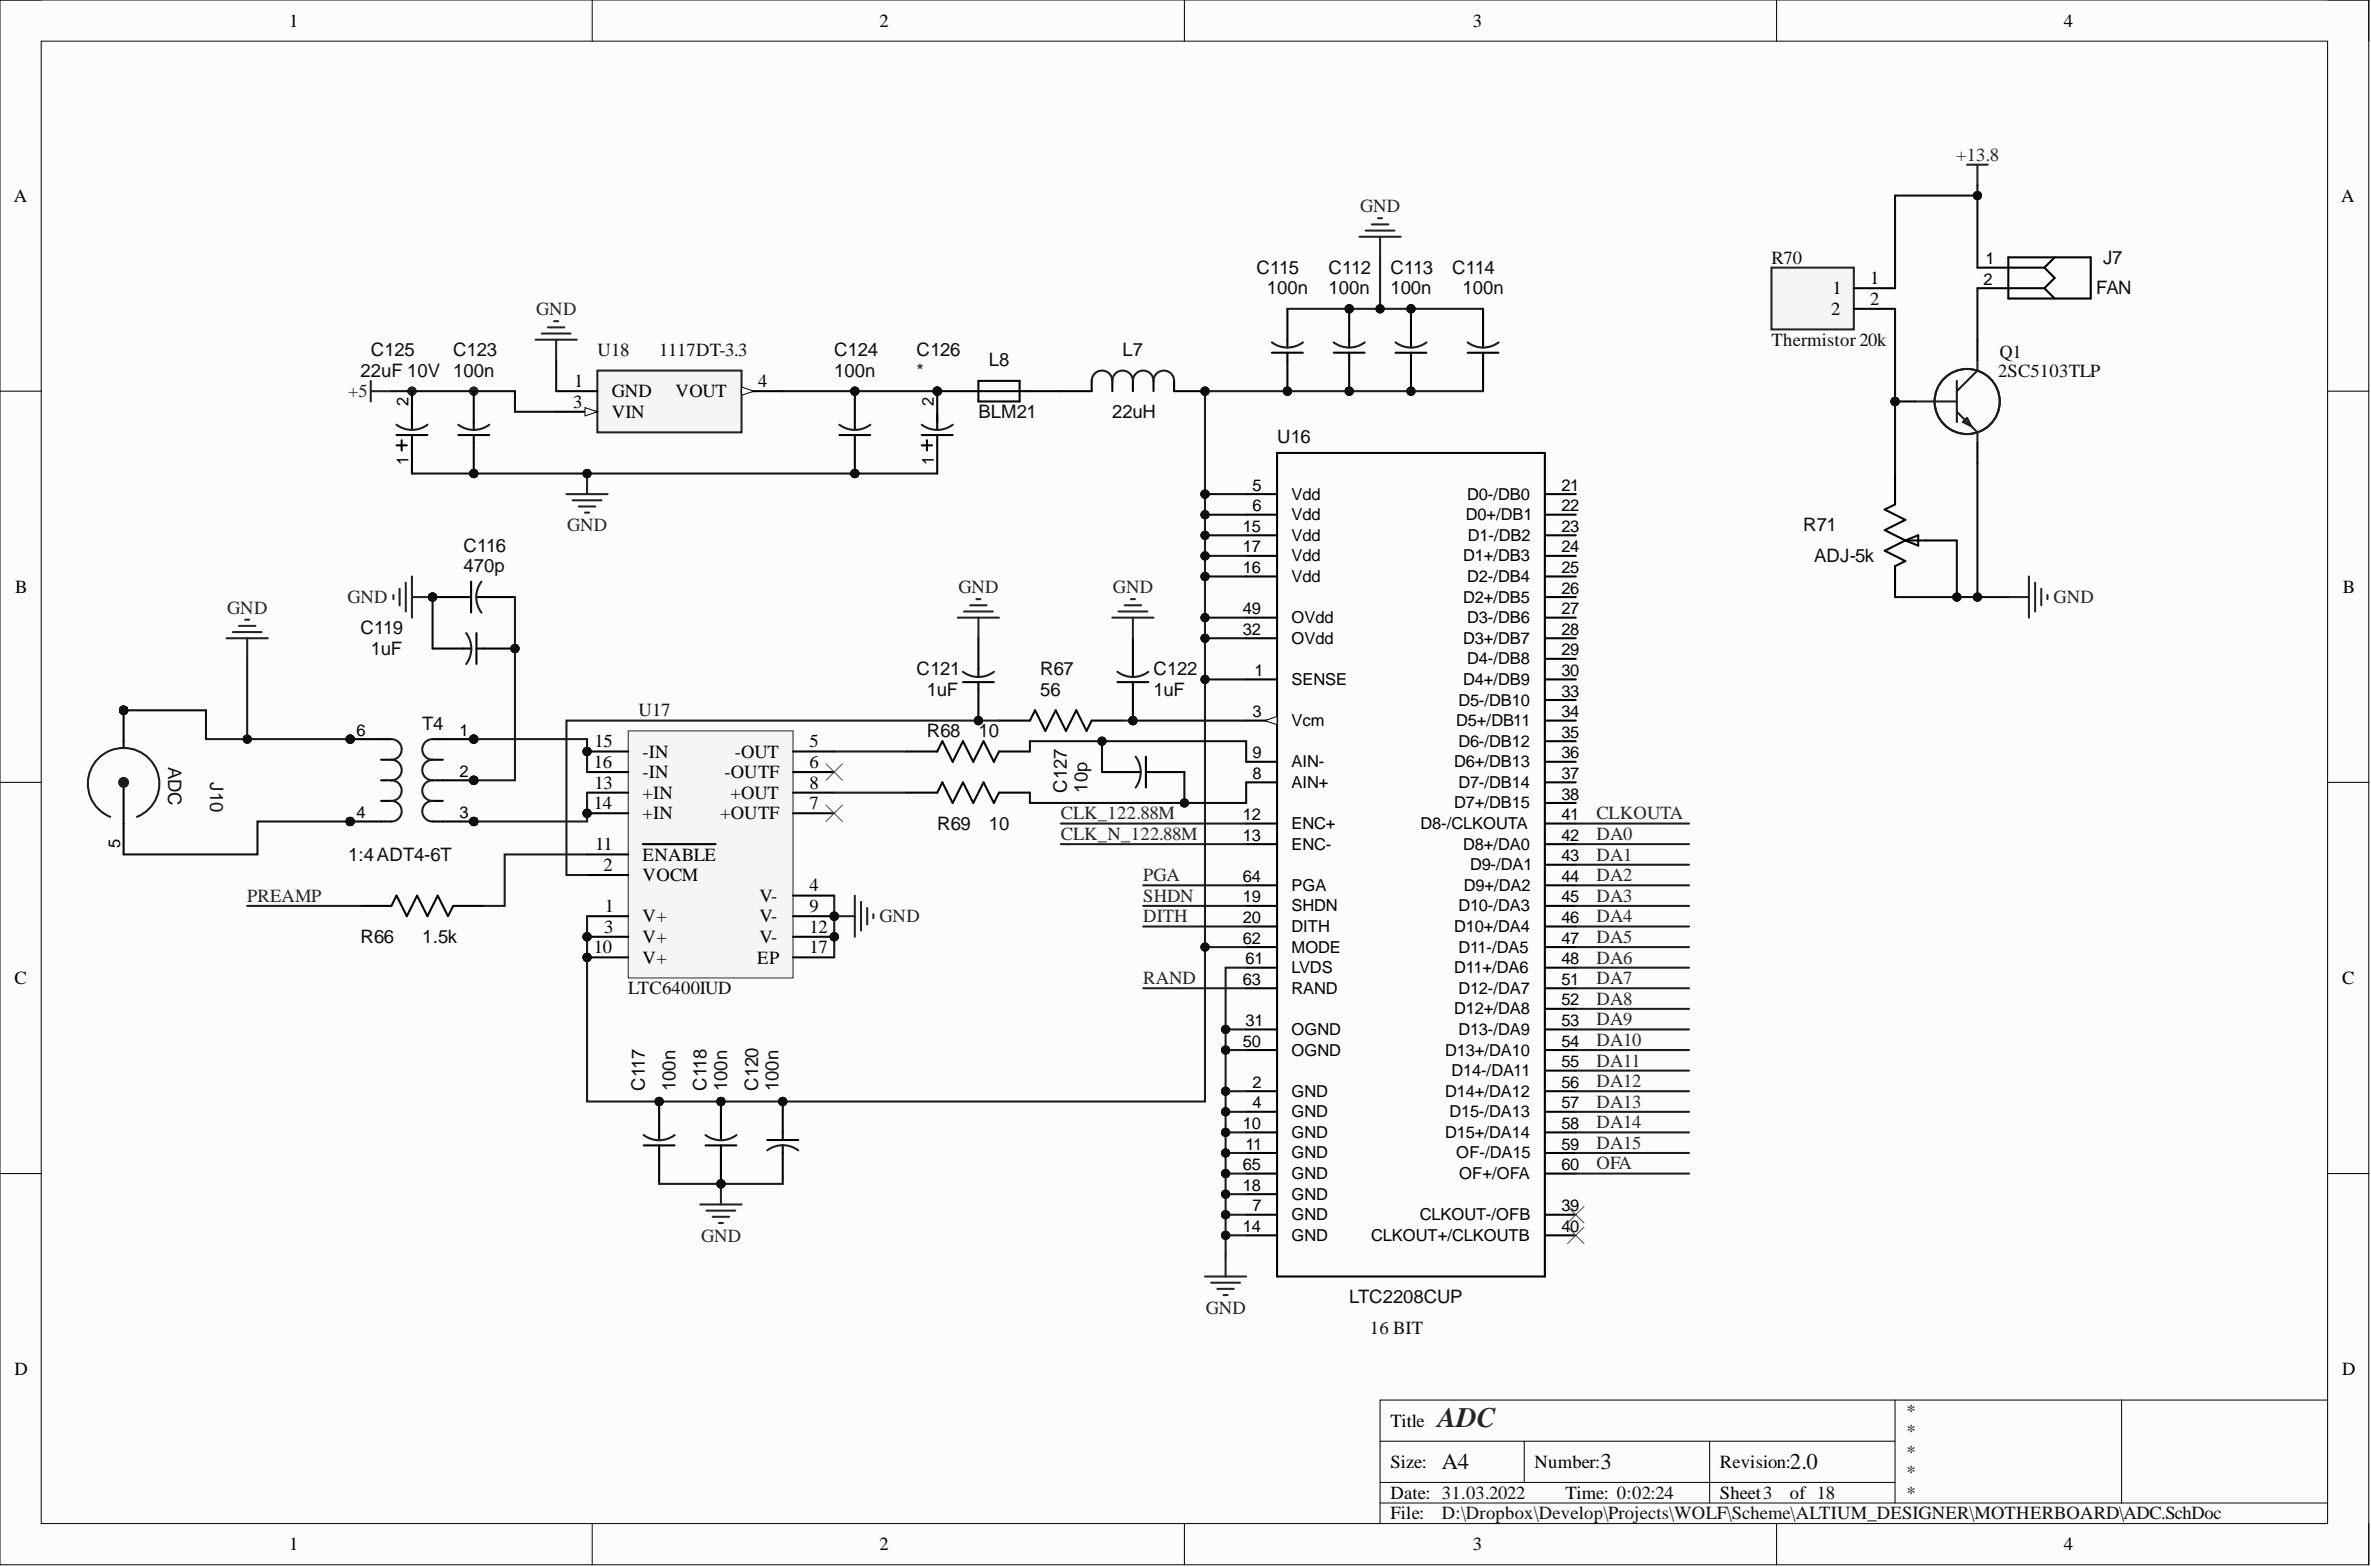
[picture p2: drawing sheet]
<svg xmlns="http://www.w3.org/2000/svg" width="292mm" height="193mm" viewBox="0 0 292 193" stroke-linecap="round" stroke-linejoin="round" font-family="sans-serif">
<defs><g id="words">
<text font-size="3.5" fill="#262626" x="177.1" y="175.7">ADC</text>
<g font-size="2.8" fill="#0e0e0e">
<text x="177.6" y="180.9">A4</text>
<text x="197.2" y="180.9">3</text>
<text x="220.5" y="180.9">2.0</text>
</g>
<g font-size="2.3">
<text x="35.6" y="3.3">1</text>
<text x="108.4" y="3.3">2</text>
<text x="181.4" y="3.3">3</text>
<text x="254.3" y="3.3">4</text>
<text x="1.7" y="24.8">A</text>
<text x="288.4" y="24.8">A</text>
<text x="230.4" y="35">1</text>
<text x="225.6" y="38.8">2</text>
<text x="225.8" y="36.3">1</text>
<text x="230.4" y="37.5">2</text>
<text x="70.7" y="47.7">1</text>
<text x="93.4" y="47.7">4</text>
<text x="70.6" y="50.2">3</text>
<text x="75.4" y="48.9">GND</text>
<text x="75.4" y="51.5">VIN</text>
<text x="83.2" y="48.9">VOUT</text>
<text x="1.9" y="73">B</text>
<text x="288.6" y="73">B</text>
<text x="73.2" y="94.6">16</text>
<text x="73.3" y="92">15</text>
<text x="79.2" y="93.3">-IN</text>
<text x="79.2" y="95.8">-IN</text>
<text x="89.2" y="95.8">-OUTF</text>
<text x="90.5" y="93.3">-OUT</text>
<text x="99.7" y="92">5</text>
<text x="99.7" y="94.6">6</text>
<text x="73.2" y="99.6">14</text>
<text x="73.3" y="97.1">13</text>
<text x="79.2" y="98.4">+IN</text>
<text x="79.2" y="100.9">+IN</text>
<text x="88.7" y="100.9">+OUTF</text>
<text x="90" y="98.4">+OUT</text>
<text x="99.7" y="99.6">7</text>
<text x="99.7" y="97.1">8</text>
<text x="73.3" y="104.7">11</text>
<text x="74.4" y="107.2">2</text>
<text x="79.2" y="106">ENABLE</text>
<text x="74.5" y="112.3">1</text>
<text x="79.2" y="113.6">V+</text>
<text x="79.2" y="108.5">VOCM</text>
<text x="93.6" y="111.1">V-</text>
<text x="93.6" y="113.6">V-</text>
<text x="99.7" y="109.8">4</text>
<text x="99.7" y="112.3">9</text>
<text x="73.2" y="117.4">10</text>
<text x="74.4" y="114.9">3</text>
<text x="79.2" y="116.1">V+</text>
<text x="79.2" y="118.7">V+</text>
<text x="93.3" y="118.7">EP</text>
<text x="93.6" y="116.1">V-</text>
<text x="99.7" y="114.9">12</text>
<text x="99.7" y="117.4">17</text>
<text x="1.8" y="121.2">C</text>
<text x="288.5" y="121.2">C</text>
<text x="1.8" y="169.4">D</text>
<text x="288.5" y="169.4">D</text>
<text x="171.3" y="175.7">Title</text>
<text x="171.3" y="180.8">Size:</text>
<text x="171.3" y="184.6">Date: 31.03.2022</text>
<text x="189.1" y="180.8">Number:</text>
<text x="192.9" y="184.6">Time: 0:02:24</text>
<text x="211.9" y="180.8">Revision:</text>
<text x="211.9" y="184.6">Sheet3</text>
<text x="220.5" y="184.6">of 18</text>
<text x="35.6" y="190.9">1</text>
<text x="108.4" y="190.9">2</text>
<text x="171.3" y="187.1">File:</text>
<text x="181.4" y="190.9">3</text>
<text x="254.3" y="190.9">4</text>
</g>
<g font-size="2.3" fill="#262626">
<text x="241" y="19.8">+13.8</text>
<text x="167.6" y="26.1">GND</text>
<text x="66.1" y="38.8">GND</text>
<text x="42.9" y="48.9">+5</text>
<text x="69.9" y="65.4">GND</text>
<text x="28" y="75.6">GND</text>
<text x="42.8" y="74.3">GND</text>
<text x="118.1" y="73">GND</text>
<text x="137.1" y="73">GND</text>
<text x="253" y="74.3">GND</text>
<text x="130.7" y="100.9">CLK_122.88M</text>
<text x="196.7" y="100.9">CLKOUTA</text>
<text x="130.7" y="103.4">CLK_N_122.88M</text>
<text x="196.7" y="103.4">DA0</text>
<text x="196.7" y="106">DA1</text>
<text x="30.5" y="111.1">PREAMP</text>
<text x="108.4" y="113.6">GND</text>
<text x="140.8" y="113.6">DITH</text>
<text x="140.8" y="111.1">SHDN</text>
<text x="140.8" y="108.5">PGA</text>
<text x="196.7" y="108.5">DA2</text>
<text x="196.7" y="111.1">DA3</text>
<text x="196.7" y="113.6">DA4</text>
<text x="196.7" y="116.1">DA5</text>
<text x="196.7" y="118.7">DA6</text>
<text x="140.8" y="121.2">RAND</text>
<text x="196.7" y="121.2">DA7</text>
<text x="196.7" y="123.7">DA8</text>
<text x="196.7" y="126.3">DA9</text>
<text x="196.7" y="128.8">DA10</text>
<text x="196.7" y="131.3">DA11</text>
<text x="196.7" y="133.9">DA12</text>
<text x="196.7" y="136.4">DA13</text>
<text x="196.7" y="138.9">DA14</text>
<text x="196.7" y="141.5">DA15</text>
<text x="196.7" y="144">OFA</text>
<text x="86.4" y="152.9">GND</text>
<text x="148.5" y="161.8">GND</text>
</g>
<g font-size="2.3" fill="#0e0e0e">
<text x="154.8" y="33.7">C115</text>
<text x="163.7" y="33.7">C112</text>
<text x="171.3" y="33.7">C113</text>
<text x="178.9" y="33.7">C114</text>
<text x="218.2" y="32.5">R70</text>
<text x="259.1" y="32.5">J7</text>
<text x="156.1" y="36.3">100n</text>
<text x="163.7" y="36.3">100n</text>
<text x="171.3" y="36.3">100n</text>
<text x="180.2" y="36.3">100n</text>
<text x="258.2" y="36.3">FAN</text>
<text x="44.4" y="46.4">22uF 10V</text>
<text x="45.7" y="43.9">C125</text>
<text x="55.8" y="43.9">C123</text>
<text x="55.8" y="46.4">100n</text>
<text x="73.6" y="43.9">U18</text>
<text x="81.2" y="43.9">1117DT-3.3</text>
<text x="102.8" y="46.4">100n</text>
<text x="102.8" y="43.9">C124</text>
<text x="112.9" y="46.4">*</text>
<text x="112.9" y="43.9">C126</text>
<text x="121.8" y="45.1">L8</text>
<text x="138.3" y="43.9">L7</text>
<text x="218.2" y="42.6">Thermistor 20k</text>
<text x="246.2" y="46.4">2SC5103TLP</text>
<text x="246.3" y="44.1">Q1</text>
<text x="120.5" y="51.5">BLM21</text>
<text x="137" y="51.5">22uH</text>
<text x="157.3" y="54.6">U16</text>
<text x="222.1" y="65.4">R71</text>
<text x="57.1" y="70.5">470p</text>
<text x="57.1" y="67.9">C116</text>
<text x="223.5" y="69.2">ADJ-5k</text>
<text x="44.4" y="78.1">C119</text>
<text x="45.7" y="80.6">1uF</text>
<text x="112.9" y="83.2">C121</text>
<text x="128.2" y="83.2">R67</text>
<text x="142.1" y="83.2">C122</text>
<text x="52" y="89.8">T4</text>
<text x="78.7" y="88.2">U17</text>
<text x="114.2" y="85.7">1uF</text>
<text x="128.2" y="85.7">56</text>
<text x="142.1" y="85.7">1uF</text>
<text x="20.7" y="94.4" transform="rotate(90 20.7 94.4)">ADC</text>
<text x="114.2" y="90.8">R68</text>
<text x="120.5" y="90.8">10</text>
<text x="25.9" y="96.3" transform="rotate(90 25.9 96.3)">J10</text>
<text x="131.4" y="97.6" transform="rotate(-90 131.4 97.6)">C127</text>
<text x="134" y="97.6" transform="rotate(-90 134 97.6)">10p</text>
<text x="42.9" y="106">1:4ADT4-6T</text>
<text x="115.5" y="102.2">R69</text>
<text x="121.8" y="102.2">10</text>
<text x="44.4" y="116.1">R66</text>
<text x="52" y="116.1">1.5k</text>
<text x="77.4" y="122.5">LTC6400IUD</text>
<text x="79.4" y="134.4" transform="rotate(-90 79.4 134.4)">C117</text>
<text x="83.2" y="134.4" transform="rotate(-90 83.2 134.4)">100n</text>
<text x="87" y="134.4" transform="rotate(-90 87 134.4)">C118</text>
<text x="89.6" y="134.4" transform="rotate(-90 89.6 134.4)">100n</text>
<text x="93.4" y="134.4" transform="rotate(-90 93.4 134.4)">C120</text>
<text x="95.9" y="134.4" transform="rotate(-90 95.9 134.4)">100n</text>
<text x="166.2" y="160.5">LTC2208CUP</text>
<text x="168.8" y="164.3">16 BIT</text>
<text x="234.7" y="174.4">*</text>
<text x="234.7" y="177">*</text>
<text x="234.7" y="179.5">*</text>
<text x="234.7" y="182">*</text>
<text x="234.7" y="184.6">*</text>
<text x="177.6" y="187.1">D:\Dropbox\Develop\Projects\WOLF\Scheme\ALTIUM_DESIGNER\MOTHERBOARD\ADC.SchDoc</text>
</g>
<g font-size="2">
<text x="244.4" y="35.1">2</text>
<text x="244.6" y="32.5">1</text>
<text x="50.3" y="49.9" transform="rotate(-90 50.3 49.9)">2</text>
<text x="115" y="49.9" transform="rotate(-90 115 49.9)">2</text>
<text x="50.3" y="57.3" transform="rotate(-90 50.3 57.3)">1</text>
<text x="115" y="57.3" transform="rotate(-90 115 57.3)">1</text>
<text x="153.1" y="65.5">15</text>
<text x="154.3" y="63">6</text>
<text x="154.3" y="60.4">5</text>
<text x="159.1" y="64.1">Vdd</text>
<text x="159.1" y="61.5">Vdd</text>
<text x="180.6" y="64.1">D0+/DB1</text>
<text x="180.8" y="61.5">D0-/DB0</text>
<text x="192.4" y="65.5">23</text>
<text x="192.4" y="63">22</text>
<text x="192.4" y="60.4">21</text>
<text x="153.1" y="68">17</text>
<text x="153.1" y="70.6">16</text>
<text x="159.1" y="69.1">Vdd</text>
<text x="159.1" y="71.7">Vdd</text>
<text x="159.1" y="66.6">Vdd</text>
<text x="180.3" y="69.1">D1+/DB3</text>
<text x="180.8" y="71.7">D2-/DB4</text>
<text x="180.8" y="66.6">D1-/DB2</text>
<text x="192.4" y="70.6">25</text>
<text x="192.4" y="68">24</text>
<text x="153.1" y="75.6">49</text>
<text x="159.1" y="76.7">OVdd</text>
<text x="180.3" y="74.2">D2+/DB5</text>
<text x="180.8" y="76.7">D3-/DB6</text>
<text x="192.4" y="75.6">27</text>
<text x="192.4" y="73.1">26</text>
<text x="153.1" y="78.2">32</text>
<text x="154.5" y="83.2">1</text>
<text x="159.1" y="79.3">OVdd</text>
<text x="180.3" y="79.3">D3+/DB7</text>
<text x="180.8" y="81.8">D4-/DB8</text>
<text x="192.4" y="83.2">30</text>
<text x="192.4" y="80.7">29</text>
<text x="192.4" y="78.2">28</text>
<text x="154.3" y="88.3">3</text>
<text x="159.1" y="89.4">Vcm</text>
<text x="159.1" y="84.3">SENSE</text>
<text x="179.4" y="89.4">D5+/DB11</text>
<text x="179.7" y="86.9">D5-/DB10</text>
<text x="180.3" y="84.3">D4+/DB9</text>
<text x="192.4" y="88.3">34</text>
<text x="192.4" y="85.8">33</text>
<text x="43.9" y="90.6">6</text>
<text x="56.6" y="90.6">1</text>
<text x="56.6" y="95.7">2</text>
<text x="154.3" y="93.4">9</text>
<text x="154.3" y="95.9">8</text>
<text x="159.1" y="94.5">AIN-</text>
<text x="179.2" y="94.5">D6+/DB13</text>
<text x="179.7" y="92">D6-/DB12</text>
<text x="192.4" y="95.9">37</text>
<text x="192.4" y="93.4">36</text>
<text x="192.4" y="90.9">35</text>
<text x="43.9" y="100.7">4</text>
<text x="56.6" y="100.7">3</text>
<text x="153.1" y="101">12</text>
<text x="159.1" y="97">AIN+</text>
<text x="179.2" y="99.6">D7+/DB15</text>
<text x="179.7" y="97">D7-/DB14</text>
<text x="192.4" y="101">41</text>
<text x="192.4" y="98.5">38</text>
<text x="14.8" y="104.5" transform="rotate(-90 14.8 104.5)">5</text>
<text x="153.1" y="103.5">13</text>
<text x="159.1" y="104.6">ENC-</text>
<text x="159.1" y="102.1">ENC+</text>
<text x="175" y="102.1">D8-/CLKOUTA</text>
<text x="180.3" y="104.6">D8+/DA0</text>
<text x="181.1" y="107.2">D9-/DA1</text>
<text x="192.4" y="106.1">43</text>
<text x="192.4" y="103.5">42</text>
<text x="153.1" y="108.6">64</text>
<text x="153.1" y="113.7">20</text>
<text x="153.1" y="111.1">19</text>
<text x="159.1" y="109.7">PGA</text>
<text x="159.1" y="112.2">SHDN</text>
<text x="179.7" y="112.2">D10-/DA3</text>
<text x="180.3" y="109.7">D9+/DA2</text>
<text x="192.4" y="113.7">46</text>
<text x="192.4" y="111.1">45</text>
<text x="192.4" y="108.6">44</text>
<text x="153.1" y="116.2">62</text>
<text x="153.4" y="118.7">61</text>
<text x="159.1" y="117.3">MODE</text>
<text x="159.1" y="119.8">LVDS</text>
<text x="159.1" y="114.8">DITH</text>
<text x="179.2" y="119.8">D11+/DA6</text>
<text x="179.2" y="114.8">D10+/DA4</text>
<text x="179.7" y="117.3">D11-/DA5</text>
<text x="192.4" y="118.7">48</text>
<text x="192.4" y="116.2">47</text>
<text x="153.1" y="121.3">63</text>
<text x="159.1" y="122.4">RAND</text>
<text x="179.2" y="124.9">D12+/DA8</text>
<text x="179.7" y="122.4">D12-/DA7</text>
<text x="192.4" y="123.8">52</text>
<text x="192.4" y="121.3">51</text>
<text x="153.1" y="128.9">50</text>
<text x="153.4" y="126.3">31</text>
<text x="159.1" y="130">OGND</text>
<text x="159.1" y="127.4">OGND</text>
<text x="178.1" y="130">D13+/DA10</text>
<text x="179.7" y="127.4">D13-/DA9</text>
<text x="192.4" y="131.4">55</text>
<text x="192.4" y="128.9">54</text>
<text x="192.4" y="126.3">53</text>
<text x="154.3" y="136.5">4</text>
<text x="154.3" y="134">2</text>
<text x="159.1" y="137.6">GND</text>
<text x="159.1" y="135.1">GND</text>
<text x="178.1" y="135.1">D14+/DA12</text>
<text x="178.6" y="137.6">D15-/DA13</text>
<text x="178.8" y="132.5">D14-/DA11</text>
<text x="192.4" y="136.5">57</text>
<text x="192.4" y="134">56</text>
<text x="153.1" y="139">10</text>
<text x="153.4" y="141.6">11</text>
<text x="159.1" y="142.7">GND</text>
<text x="159.1" y="140.1">GND</text>
<text x="178.1" y="140.1">D15+/DA14</text>
<text x="179.4" y="142.7">OF-/DA15</text>
<text x="192.4" y="141.6">59</text>
<text x="192.4" y="139">58</text>
<text x="153.1" y="144.1">65</text>
<text x="153.1" y="146.6">18</text>
<text x="154.3" y="149.2">7</text>
<text x="159.1" y="145.2">GND</text>
<text x="159.1" y="147.7">GND</text>
<text x="179.7" y="145.2">OF+/OFA</text>
<text x="192.4" y="144.1">60</text>
<text x="192.4" y="149.2">39</text>
<text x="153.1" y="151.7">14</text>
<text x="159.1" y="152.8">GND</text>
<text x="159.1" y="150.3">GND</text>
<text x="168.9" y="152.8">CLKOUT+/CLKOUTB</text>
<text x="174.9" y="150.3">CLKOUT-/OFB</text>
<text x="192.4" y="151.7">40</text>
</g>
</g></defs>
<path d="M0 0h291.8v192.7h-291.8z" fill-rule="evenodd" fill="#fcfcfc"/>
<path d="M0 0h291.8v192.7h-291.8z" fill="none" stroke="#000" stroke-width=".12"/>
<path d="M5.1 5.1h281.7v182.5h-281.7z" fill-rule="evenodd" fill="#fcfcfc"/>
<g fill="none" stroke="#000" stroke-width=".12">
<path d="M0 0h5.1M73 0v5.1M145.9 0v5.1M218.9 0v5.1M286.8 0h5v5.1M5.1 5.1h281.7v182.5h-281.7zM0 48.2h5.1M286.8 48.2h5M0 96.3h5.1M286.8 96.3h5M0 144.5h5.1M286.8 144.5h5"/>
<path d="M73 187.6v5.1M145.9 187.6v5.1M218.9 187.6v5.1M291.8 187.6v5.1"/>
</g>
<circle cx="50.8" cy="48.2" r=".51" fill="#0e0e0e"/>
<circle cx="50.8" cy="48.2" r=".51" fill="none" stroke="#0e0e0e" stroke-width=".12"/>
<circle cx="58.4" cy="48.2" r=".51" fill="#0e0e0e"/>
<circle cx="58.4" cy="48.2" r=".51" fill="none" stroke="#0e0e0e" stroke-width=".12"/>
<path d="M170 177.5h63.5M187.8 177.5v5.1M210.6 177.5v7.6M233.5 172.4v12.7M261.4 172.4v12.7M286.8 172.4h-116.8v15.2M170 185.1h116.8M170 182.6h63.5" fill="none" stroke="#000" stroke-width=".12"/>
<circle cx="50.8" cy="48.2" r=".51" fill="#262626"/>
<circle cx="50.8" cy="48.2" r=".51" fill="none" stroke="#262626" stroke-width=".12"/>
<circle cx="58.4" cy="48.2" r=".51" fill="#262626"/>
<circle cx="58.4" cy="48.2" r=".51" fill="none" stroke="#262626" stroke-width=".12"/>
<circle cx="105.3" cy="58.3" r=".51" fill="#0e0e0e"/>
<circle cx="105.3" cy="58.3" r=".51" fill="none" stroke="#0e0e0e" stroke-width=".12"/>
<circle cx="105.3" cy="48.2" r=".51" fill="#0e0e0e"/>
<circle cx="105.3" cy="48.2" r=".51" fill="none" stroke="#0e0e0e" stroke-width=".12"/>
<path d="M103.4 53.6h3.8M105.3 52v.9M105.3 53.6v4.7" fill="none" stroke="#000" stroke-width=".25"/>
<path d="M103.4 52.3a3.2 3.2 0 0 0 3.8 0" fill="none" stroke="#1c1c1c" stroke-width=".25"/>
<circle cx="105.3" cy="58.3" r=".51" fill="#0e0e0e"/>
<circle cx="105.3" cy="58.3" r=".51" fill="none" stroke="#0e0e0e" stroke-width=".12"/>
<path d="M105.3 48.2v3.8" fill="none" stroke="#000" stroke-width=".25"/>
<circle cx="105.3" cy="48.2" r=".51" fill="#0e0e0e"/>
<circle cx="105.3" cy="48.2" r=".51" fill="none" stroke="#0e0e0e" stroke-width=".12"/>
<circle cx="173.8" cy="48.2" r=".51" fill="#0e0e0e"/>
<circle cx="173.8" cy="48.2" r=".51" fill="none" stroke="#0e0e0e" stroke-width=".12"/>
<circle cx="173.8" cy="38" r=".51" fill="#0e0e0e"/>
<circle cx="173.8" cy="38" r=".51" fill="none" stroke="#0e0e0e" stroke-width=".12"/>
<path d="M171.9 43.4h3.8M173.8 41.8v1M173.8 43.4v4.8" fill="none" stroke="#000" stroke-width=".25"/>
<path d="M171.9 42.2a3.2 3.2 0 0 0 3.8 0" fill="none" stroke="#1c1c1c" stroke-width=".25"/>
<circle cx="173.8" cy="48.2" r=".51" fill="#0e0e0e"/>
<circle cx="173.8" cy="48.2" r=".51" fill="none" stroke="#0e0e0e" stroke-width=".12"/>
<path d="M173.8 38v3.8" fill="none" stroke="#000" stroke-width=".25"/>
<circle cx="173.8" cy="38" r=".51" fill="#0e0e0e"/>
<circle cx="173.8" cy="38" r=".51" fill="none" stroke="#0e0e0e" stroke-width=".12"/>
<circle cx="58.4" cy="58.3" r=".51" fill="#0e0e0e"/>
<circle cx="58.4" cy="58.3" r=".51" fill="none" stroke="#0e0e0e" stroke-width=".12"/>
<path d="M56.5 53.6h3.8M58.4 52v.9M58.4 53.6v4.7" fill="none" stroke="#000" stroke-width=".25"/>
<path d="M56.5 52.3a3.2 3.2 0 0 0 3.8 0" fill="none" stroke="#1c1c1c" stroke-width=".25"/>
<circle cx="58.4" cy="58.3" r=".51" fill="#0e0e0e"/>
<circle cx="58.4" cy="58.3" r=".51" fill="none" stroke="#0e0e0e" stroke-width=".12"/>
<path d="M58.4 48.2v3.8" fill="none" stroke="#000" stroke-width=".25"/>
<circle cx="58.4" cy="91" r=".51" fill="#0e0e0e"/>
<circle cx="58.4" cy="91" r=".51" fill="none" stroke="#0e0e0e" stroke-width=".12"/>
<circle cx="58.4" cy="96.1" r=".51" fill="#0e0e0e"/>
<circle cx="58.4" cy="96.1" r=".51" fill="none" stroke="#0e0e0e" stroke-width=".12"/>
<circle cx="58.4" cy="101.2" r=".51" fill="#0e0e0e"/>
<circle cx="58.4" cy="101.2" r=".51" fill="none" stroke="#0e0e0e" stroke-width=".12"/>
<circle cx="43.1" cy="91" r=".51" fill="#0e0e0e"/>
<circle cx="43.1" cy="91" r=".51" fill="none" stroke="#0e0e0e" stroke-width=".12"/>
<circle cx="43.1" cy="101.2" r=".51" fill="#0e0e0e"/>
<circle cx="43.1" cy="101.2" r=".51" fill="none" stroke="#0e0e0e" stroke-width=".12"/>
<circle cx="58.4" cy="91" r=".51" fill="#0e0e0e"/>
<circle cx="58.4" cy="91" r=".51" fill="none" stroke="#0e0e0e" stroke-width=".12"/>
<circle cx="58.4" cy="96.1" r=".51" fill="#0e0e0e"/>
<circle cx="58.4" cy="96.1" r=".51" fill="none" stroke="#0e0e0e" stroke-width=".12"/>
<circle cx="58.4" cy="101.2" r=".51" fill="#0e0e0e"/>
<circle cx="58.4" cy="101.2" r=".51" fill="none" stroke="#0e0e0e" stroke-width=".12"/>
<circle cx="43.1" cy="91" r=".51" fill="#0e0e0e"/>
<circle cx="43.1" cy="91" r=".51" fill="none" stroke="#0e0e0e" stroke-width=".12"/>
<circle cx="43.1" cy="101.2" r=".51" fill="#0e0e0e"/>
<circle cx="43.1" cy="101.2" r=".51" fill="none" stroke="#0e0e0e" stroke-width=".12"/>
<path d="M46.9 98.6h1.3M46.9 96.1h1.3M46.9 93.6h1.3M46.9 91h1.3M53.3 98.6h1.3M53.3 96.1h1.3M53.3 93.6h1.3M53.3 91h5.1M46.9 101.2h1.3M53.3 101.2h1.3" fill="none" stroke="#000" stroke-width=".25"/>
<path d="M48.2 91a1.27 1.27 0 0 1 1.3 1.3 1.27 1.27 0 0 1-1.3 1.3 1.27 1.27 0 0 1 1.3 1.2 1.27 1.27 0 0 1-1.3 1.3 1.27 1.27 0 0 1 1.3 1.3 1.27 1.27 0 0 1-1.3 1.2 1.27 1.27 0 0 1 1.3 1.3 1.27 1.27 0 0 1-1.3 1.3M53.3 91a1.27 1.27 0 0 0-1.3 1.3 1.27 1.27 0 0 0 1.3 1.3 1.27 1.27 0 0 0-1.3 1.2 1.27 1.27 0 0 0 1.3 1.3 1.27 1.27 0 0 0-1.3 1.3 1.27 1.27 0 0 0 1.3 1.2 1.27 1.27 0 0 0-1.3 1.3 1.27 1.27 0 0 0 1.3 1.3" fill="none" stroke="#1c1c1c" stroke-width=".25"/>
<circle cx="58.4" cy="91" r=".51" fill="#0e0e0e"/>
<circle cx="58.4" cy="91" r=".51" fill="none" stroke="#0e0e0e" stroke-width=".12"/>
<path d="M54.6 96.1h3.8" fill="none" stroke="#000" stroke-width=".25"/>
<circle cx="58.4" cy="96.1" r=".51" fill="#0e0e0e"/>
<circle cx="58.4" cy="96.1" r=".51" fill="none" stroke="#0e0e0e" stroke-width=".12"/>
<path d="M54.6 101.2h3.8" fill="none" stroke="#000" stroke-width=".25"/>
<circle cx="58.4" cy="101.2" r=".51" fill="#0e0e0e"/>
<circle cx="58.4" cy="101.2" r=".51" fill="none" stroke="#0e0e0e" stroke-width=".12"/>
<path d="M43.1 91h3.8" fill="none" stroke="#000" stroke-width=".25"/>
<circle cx="43.1" cy="91" r=".51" fill="#0e0e0e"/>
<circle cx="43.1" cy="91" r=".51" fill="none" stroke="#0e0e0e" stroke-width=".12"/>
<path d="M43.1 101.2h3.8" fill="none" stroke="#000" stroke-width=".25"/>
<circle cx="43.1" cy="101.2" r=".51" fill="#0e0e0e"/>
<circle cx="43.1" cy="101.2" r=".51" fill="none" stroke="#0e0e0e" stroke-width=".12"/>
<path d="M57.9 91h.5" fill="none" stroke="#000" stroke-width=".25"/>
<circle cx="58.4" cy="91" r=".51" fill="#0e0e0e"/>
<circle cx="58.4" cy="91" r=".51" fill="none" stroke="#0e0e0e" stroke-width=".12"/>
<path d="M57.9 96.1h.5" fill="none" stroke="#000" stroke-width=".25"/>
<circle cx="58.4" cy="96.1" r=".51" fill="#0e0e0e"/>
<circle cx="58.4" cy="96.1" r=".51" fill="none" stroke="#0e0e0e" stroke-width=".12"/>
<path d="M57.9 101.2h.5" fill="none" stroke="#000" stroke-width=".25"/>
<circle cx="58.4" cy="101.2" r=".51" fill="#0e0e0e"/>
<circle cx="58.4" cy="101.2" r=".51" fill="none" stroke="#0e0e0e" stroke-width=".12"/>
<path d="M43.1 91h.5" fill="none" stroke="#000" stroke-width=".25"/>
<circle cx="43.1" cy="91" r=".51" fill="#0e0e0e"/>
<circle cx="43.1" cy="91" r=".51" fill="none" stroke="#0e0e0e" stroke-width=".12"/>
<path d="M43.1 101.2h.5" fill="none" stroke="#000" stroke-width=".25"/>
<circle cx="43.1" cy="101.2" r=".51" fill="#0e0e0e"/>
<circle cx="43.1" cy="101.2" r=".51" fill="none" stroke="#0e0e0e" stroke-width=".12"/>
<circle cx="63.4" cy="79.9" r=".51" fill="#0e0e0e"/>
<circle cx="63.4" cy="79.9" r=".51" fill="none" stroke="#0e0e0e" stroke-width=".12"/>
<path d="M57.1 79.9h1M58.7 79.9h4.7M58.7 78v3.8" fill="none" stroke="#000" stroke-width=".25"/>
<path d="M57.4 78a3.2 3.2 0 0 1 0 3.8" fill="none" stroke="#1c1c1c" stroke-width=".25"/>
<circle cx="63.4" cy="79.9" r=".51" fill="#0e0e0e"/>
<circle cx="63.4" cy="79.9" r=".51" fill="none" stroke="#0e0e0e" stroke-width=".12"/>
<path d="M53.3 79.9h3.8" fill="none" stroke="#000" stroke-width=".25"/>
<circle cx="53.3" cy="73.5" r=".51" fill="#0e0e0e"/>
<circle cx="53.3" cy="73.5" r=".51" fill="none" stroke="#0e0e0e" stroke-width=".12"/>
<path d="M53.3 73.5h4.7M58 71.6v3.8M58.7 73.5h.9" fill="none" stroke="#000" stroke-width=".25"/>
<path d="M59.3 71.6a3.2 3.2 0 0 0 0 3.8" fill="none" stroke="#1c1c1c" stroke-width=".25"/>
<circle cx="53.3" cy="73.5" r=".51" fill="#0e0e0e"/>
<circle cx="53.3" cy="73.5" r=".51" fill="none" stroke="#0e0e0e" stroke-width=".12"/>
<path d="M59.6 73.5h3.8" fill="none" stroke="#000" stroke-width=".25"/>
<circle cx="115.5" cy="48.2" r=".51" fill="#0e0e0e"/>
<circle cx="115.5" cy="48.2" r=".51" fill="none" stroke="#0e0e0e" stroke-width=".12"/>
<path d="M113.6 54.8h1.2M113.6 53.6h3.8M114.2 54.2v1.3M115.5 48.2v4.7M115.5 53.6v.9" fill="none" stroke="#000" stroke-width=".25"/>
<path d="M113.6 52.3a3.2 3.2 0 0 0 3.8 0" fill="none" stroke="#1c1c1c" stroke-width=".25"/>
<circle cx="115.5" cy="48.2" r=".51" fill="#0e0e0e"/>
<circle cx="115.5" cy="48.2" r=".51" fill="none" stroke="#0e0e0e" stroke-width=".12"/>
<path d="M115.5 54.5v3.8M111.7 92.5h3.8l.6-1.2 1.3 2.5 1.2-2.5 1.3 2.5 1.3-2.5 1.2 2.5 .7-1.3h3.8M111.7 97.6h3.8l.6-1.3 1.3 2.6 1.2-2.6 1.3 2.6 1.3-2.6 1.2 2.6 .7-1.3h3.8" fill="none" stroke="#000" stroke-width=".25"/>
<circle cx="120.5" cy="88.7" r=".51" fill="#0e0e0e"/>
<circle cx="120.5" cy="88.7" r=".51" fill="none" stroke="#0e0e0e" stroke-width=".12"/>
<path d="M118.6 84h3.8M120.5 82.4v1M120.5 84v4.7" fill="none" stroke="#000" stroke-width=".25"/>
<path d="M118.6 82.7a3.2 3.2 0 0 0 3.9 0" fill="none" stroke="#1c1c1c" stroke-width=".25"/>
<circle cx="120.5" cy="88.7" r=".51" fill="#0e0e0e"/>
<circle cx="120.5" cy="88.7" r=".51" fill="none" stroke="#0e0e0e" stroke-width=".12"/>
<path d="M120.5 78.6v3.8" fill="none" stroke="#000" stroke-width=".25"/>
<circle cx="139.6" cy="88.7" r=".51" fill="#0e0e0e"/>
<circle cx="139.6" cy="88.7" r=".51" fill="none" stroke="#0e0e0e" stroke-width=".12"/>
<path d="M137.7 84h3.8M139.6 82.4v1M139.6 84v4.7" fill="none" stroke="#000" stroke-width=".25"/>
<path d="M137.7 82.7a3.2 3.2 0 0 0 3.8 0" fill="none" stroke="#1c1c1c" stroke-width=".25"/>
<circle cx="139.6" cy="88.7" r=".51" fill="#0e0e0e"/>
<circle cx="139.6" cy="88.7" r=".51" fill="none" stroke="#0e0e0e" stroke-width=".12"/>
<path d="M139.6 78.6v3.8" fill="none" stroke="#000" stroke-width=".25"/>
<circle cx="166.2" cy="48.2" r=".51" fill="#0e0e0e"/>
<circle cx="166.2" cy="48.2" r=".51" fill="none" stroke="#0e0e0e" stroke-width=".12"/>
<circle cx="166.2" cy="38" r=".51" fill="#0e0e0e"/>
<circle cx="166.2" cy="38" r=".51" fill="none" stroke="#0e0e0e" stroke-width=".12"/>
<path d="M164.3 43.4h3.8M166.2 41.8v1M166.2 43.4v4.8" fill="none" stroke="#000" stroke-width=".25"/>
<path d="M164.3 42.2a3.2 3.2 0 0 0 3.8 0" fill="none" stroke="#1c1c1c" stroke-width=".25"/>
<circle cx="166.2" cy="48.2" r=".51" fill="#0e0e0e"/>
<circle cx="166.2" cy="48.2" r=".51" fill="none" stroke="#0e0e0e" stroke-width=".12"/>
<path d="M166.2 38v3.8" fill="none" stroke="#000" stroke-width=".25"/>
<circle cx="166.2" cy="38" r=".51" fill="#0e0e0e"/>
<circle cx="166.2" cy="38" r=".51" fill="none" stroke="#0e0e0e" stroke-width=".12"/>
<path d="M48.8 54.8h1.3M48.8 53.6h3.9M49.5 54.2v1.3M50.8 48.2v4.7M50.8 53.6v4.7" fill="none" stroke="#000" stroke-width=".25"/>
<path d="M48.8 52.3a3.2 3.2 0 0 0 3.9 0" fill="none" stroke="#1c1c1c" stroke-width=".25"/>
<circle cx="96.4" cy="135.6" r=".51" fill="#0e0e0e"/>
<circle cx="96.4" cy="135.6" r=".51" fill="none" stroke="#0e0e0e" stroke-width=".12"/>
<path d="M96.4 135.6v4.8M94.5 140.4h3.8M96.4 141v1" fill="none" stroke="#000" stroke-width=".25"/>
<path d="M94.5 141.7a3.2 3.2 0 0 1 3.8 0" fill="none" stroke="#1c1c1c" stroke-width=".25"/>
<circle cx="96.4" cy="135.6" r=".51" fill="#0e0e0e"/>
<circle cx="96.4" cy="135.6" r=".51" fill="none" stroke="#0e0e0e" stroke-width=".12"/>
<path d="M96.4 142v3.8" fill="none" stroke="#000" stroke-width=".25"/>
<circle cx="88.8" cy="145.8" r=".51" fill="#0e0e0e"/>
<circle cx="88.8" cy="145.8" r=".51" fill="none" stroke="#0e0e0e" stroke-width=".12"/>
<circle cx="88.8" cy="135.6" r=".51" fill="#0e0e0e"/>
<circle cx="88.8" cy="135.6" r=".51" fill="none" stroke="#0e0e0e" stroke-width=".12"/>
<path d="M88.8 139.4v1M86.9 141.1h3.8M88.8 141.1v4.7" fill="none" stroke="#000" stroke-width=".25"/>
<path d="M86.9 139.8a3.2 3.2 0 0 0 3.8 0" fill="none" stroke="#1c1c1c" stroke-width=".25"/>
<circle cx="88.8" cy="145.8" r=".51" fill="#0e0e0e"/>
<circle cx="88.8" cy="145.8" r=".51" fill="none" stroke="#0e0e0e" stroke-width=".12"/>
<path d="M88.8 135.6v3.8" fill="none" stroke="#000" stroke-width=".25"/>
<circle cx="88.8" cy="135.6" r=".51" fill="#0e0e0e"/>
<circle cx="88.8" cy="135.6" r=".51" fill="none" stroke="#0e0e0e" stroke-width=".12"/>
<circle cx="81.2" cy="135.6" r=".51" fill="#0e0e0e"/>
<circle cx="81.2" cy="135.6" r=".51" fill="none" stroke="#0e0e0e" stroke-width=".12"/>
<path d="M81.2 135.6v4.8M79.3 141.1h3.8M81.2 141.1v4.7" fill="none" stroke="#000" stroke-width=".25"/>
<path d="M79.3 139.8a3.2 3.2 0 0 0 3.8 0" fill="none" stroke="#1c1c1c" stroke-width=".25"/>
<circle cx="81.2" cy="135.6" r=".51" fill="#0e0e0e"/>
<circle cx="81.2" cy="135.6" r=".51" fill="none" stroke="#0e0e0e" stroke-width=".12"/>
<path d="M123.1 88.7h3.8l.6-1.2 1.3 2.5 1.3-2.5 1.2 2.5 1.3-2.5 1.3 2.5 .6-1.3h3.8" fill="none" stroke="#000" stroke-width=".25"/>
<circle cx="115.5" cy="48.2" r=".51" fill="#0e0e0e"/>
<circle cx="115.5" cy="48.2" r=".51" fill="none" stroke="#0e0e0e" stroke-width=".12"/>
<path d="M115.5 48.2h15.2M120.5 49.4v-2.5h5.1v2.5" fill="none" stroke="#000" stroke-width=".25"/>
<circle cx="115.5" cy="48.2" r=".51" fill="#0e0e0e"/>
<circle cx="115.5" cy="48.2" r=".51" fill="none" stroke="#0e0e0e" stroke-width=".12"/>
<path d="M120.5 49.4h5.1" fill="none" stroke="#000" stroke-width=".25"/>
<circle cx="158.6" cy="48.2" r=".51" fill="#0e0e0e"/>
<circle cx="158.6" cy="48.2" r=".51" fill="none" stroke="#0e0e0e" stroke-width=".12"/>
<path d="M156.7 43.4h3.8M158.6 41.8v1M158.6 43.4v4.8" fill="none" stroke="#000" stroke-width=".25"/>
<path d="M156.7 42.2a3.2 3.2 0 0 0 3.8 0" fill="none" stroke="#1c1c1c" stroke-width=".25"/>
<circle cx="158.6" cy="48.2" r=".51" fill="#0e0e0e"/>
<circle cx="158.6" cy="48.2" r=".51" fill="none" stroke="#0e0e0e" stroke-width=".12"/>
<path d="M158.6 38v3.8M44.4 111.6h3.8l.6-1.3 1.3 2.5 1.3-2.5 1.3 2.5 1.2-2.5 1.3 2.5 .6-1.2h3.8" fill="none" stroke="#000" stroke-width=".25"/>
<circle cx="148.5" cy="48.2" r=".51" fill="#0e0e0e"/>
<circle cx="148.5" cy="48.2" r=".51" fill="none" stroke="#0e0e0e" stroke-width=".12"/>
<path d="M134.5 46.9v1.3h-3.8M137 46.9v1.3M139.6 46.9v1.3M142.1 46.9v1.3M144.6 46.9v1.3h3.9" fill="none" stroke="#000" stroke-width=".25"/>
<path d="M134.5 46.9a1.27 1.27 0 0 1 1.3-1.3 1.27 1.27 0 0 1 1.2 1.3 1.27 1.27 0 0 1 1.3-1.3 1.27 1.27 0 0 1 1.3 1.3 1.27 1.27 0 0 1 1.2-1.3 1.27 1.27 0 0 1 1.3 1.3 1.27 1.27 0 0 1 1.3-1.3 1.27 1.27 0 0 1 1.2 1.3" fill="none" stroke="#1c1c1c" stroke-width=".25"/>
<circle cx="148.5" cy="48.2" r=".51" fill="#0e0e0e"/>
<circle cx="148.5" cy="48.2" r=".51" fill="none" stroke="#0e0e0e" stroke-width=".12"/>
<g fill="none" stroke="#000" stroke-width=".25">
<path d="M157.3 55.8h33v101.4h-33zM153.5 76.1h3.8M153.5 78.6h3.8M153.5 71h3.8M153.5 68.5h3.8M153.5 65.9h3.8M153.5 63.4h3.8M153.5 60.8h3.8M190.3 76.1h3.8M190.3 78.6h3.8M190.3 73.5h3.8M190.3 71h3.8"/>
<path d="M190.3 68.5h3.8M190.3 65.9h3.8M190.3 63.4h3.8M190.3 60.8h3.8M153.5 96.3h3.8M153.5 93.8h3.8M153.5 88.7h3.8M190.3 98.9h3.8M190.3 96.3h3.8M190.3 93.8h3.8M190.3 91.3h3.8M190.3 88.7h3.8"/>
<path d="M190.3 86.2h3.8M190.3 83.7h3.8M190.3 81.1h3.8M153.5 109h3.8M153.5 116.6h3.8M153.5 119.2h3.8M153.5 114.1h3.8M153.5 111.6h3.8M153.5 104h3.8M153.5 101.4h3.8M190.3 109h3.8M190.3 116.6h3.8"/>
<path d="M190.3 119.2h3.8M190.3 114.1h3.8M190.3 111.6h3.8M190.3 106.5h3.8M190.3 104h3.8M190.3 101.4h3.8M153.5 121.7h3.8M153.5 139.4h3.8M153.5 136.9h3.8M153.5 129.3h3.8M153.5 126.8h3.8M190.3 121.7h3.8"/>
<path d="M190.3 139.4h3.8M190.3 136.9h3.8M190.3 134.4h3.8M190.3 131.8h3.8M190.3 129.3h3.8M190.3 126.8h3.8M190.3 124.2h3.8M153.5 144.5h3.8M153.5 142h3.8M153.5 152.1h3.8M153.5 149.6h3.8M153.5 147.1h3.8"/>
<path d="M190.3 144.5h3.8M190.3 142h3.8M190.3 152.1h3.8M190.3 149.6h3.8"/>
</g>
<path d="M155.8 88.7l1.5-.5v1z" fill="#fbfbfb"/>
<path d="M155.8 88.7l1.5-.5v1z" fill="none" stroke="#000" stroke-width=".12"/>
<path d="M153.5 83.7h3.8M153.5 134.4h3.8" fill="none" stroke="#000" stroke-width=".25"/>
<g fill="none" stroke="#262626" stroke-width=".25">
<path d="M118 76.1h5.1M118.8 75.3h3.5M119.5 74.5h2.1M120.3 73.8h.5M120.5 76.1v2.5M137 76.1h5.1M137.8 75.3h3.5M138.6 74.5h2M139.3 73.8h.5M139.6 76.1v2.5M102.8 112.8h2.5M105.3 110.3v5.1"/>
<path d="M106.1 111.1v3.5M106.8 111.8v2M107.6 112.6v.5"/>
</g>
<circle cx="102.8" cy="112.8" r=".51" fill="#0e0e0e"/>
<circle cx="102.8" cy="112.8" r=".51" fill="none" stroke="#0e0e0e" stroke-width=".12"/>
<path d="M167.5 29.2h5.1M168.2 28.4h3.6M169 27.6h2M169.8 26.9h.5M170 29.2v2.5M72.3 58.3v2.5M69.8 60.8h5.1M70.5 61.6h3.6M71.3 62.4h2M72.1 63.1h.5" fill="none" stroke="#262626" stroke-width=".25"/>
<circle cx="72.3" cy="58.3" r=".51" fill="#0e0e0e"/>
<circle cx="72.3" cy="58.3" r=".51" fill="none" stroke="#0e0e0e" stroke-width=".12"/>
<path d="M27.9 78.6h5.1M28.7 77.8h3.5M29.4 77.1h2.1M30.2 76.3h.5M30.5 78.6v2.5M48.5 73.3v.5M49.2 72.5v2M50 71.8v3.5M50.8 71v5.1M50.8 73.5h2.5" fill="none" stroke="#262626" stroke-width=".25"/>
<circle cx="53.3" cy="73.5" r=".51" fill="#0e0e0e"/>
<circle cx="53.3" cy="73.5" r=".51" fill="none" stroke="#0e0e0e" stroke-width=".12"/>
<path d="M86.3 148.3h5.1M87 149.1h3.6M87.8 149.8h2M88.6 150.6h.5M88.8 145.8v2.5" fill="none" stroke="#262626" stroke-width=".25"/>
<circle cx="88.8" cy="145.8" r=".51" fill="#0e0e0e"/>
<circle cx="88.8" cy="145.8" r=".51" fill="none" stroke="#0e0e0e" stroke-width=".12"/>
<path d="M45.7 46.9v2.5M45.7 48.2h2.5M148.5 157.2h5M149.2 158h3.6M150 158.7h2M150.7 159.5h.5M151 154.7v2.5" fill="none" stroke="#262626" stroke-width=".25"/>
<circle cx="72.3" cy="115.4" r=".51" fill="#0e0e0e"/>
<circle cx="72.3" cy="115.4" r=".51" fill="none" stroke="#0e0e0e" stroke-width=".12"/>
<circle cx="102.8" cy="112.8" r=".51" fill="#0e0e0e"/>
<circle cx="102.8" cy="112.8" r=".51" fill="none" stroke="#0e0e0e" stroke-width=".12"/>
<circle cx="72.3" cy="117.9" r=".51" fill="#0e0e0e"/>
<circle cx="72.3" cy="117.9" r=".51" fill="none" stroke="#0e0e0e" stroke-width=".12"/>
<circle cx="102.8" cy="115.4" r=".51" fill="#0e0e0e"/>
<circle cx="102.8" cy="115.4" r=".51" fill="none" stroke="#0e0e0e" stroke-width=".12"/>
<circle cx="72.3" cy="100.1" r=".51" fill="#0e0e0e"/>
<circle cx="72.3" cy="100.1" r=".51" fill="none" stroke="#0e0e0e" stroke-width=".12"/>
<circle cx="72.3" cy="92.5" r=".51" fill="#0e0e0e"/>
<circle cx="72.3" cy="92.5" r=".51" fill="none" stroke="#0e0e0e" stroke-width=".12"/>
<path d="M77.4 90h20.3v30.4h-20.3z" fill-rule="evenodd" fill="#f5f5f5"/>
<path d="M77.4 90h20.3v30.4h-20.3z" fill="none" stroke="#262626" stroke-width=".12"/>
<path d="M72.3 112.8h5.1M72.3 107.8h5.1M72.3 115.4h5.1" fill="none" stroke="#000" stroke-width=".25"/>
<circle cx="72.3" cy="115.4" r=".51" fill="#0e0e0e"/>
<circle cx="72.3" cy="115.4" r=".51" fill="none" stroke="#0e0e0e" stroke-width=".12"/>
<path d="M97.7 92.5h5.1M97.7 95.1h5.1M97.7 97.6h5.1M97.7 110.3h5.1M97.7 100.1h5.1M97.7 112.8h5.1" fill="none" stroke="#000" stroke-width=".25"/>
<circle cx="102.8" cy="112.8" r=".51" fill="#0e0e0e"/>
<circle cx="102.8" cy="112.8" r=".51" fill="none" stroke="#0e0e0e" stroke-width=".12"/>
<path d="M72.3 117.9h5.1" fill="none" stroke="#000" stroke-width=".25"/>
<circle cx="72.3" cy="117.9" r=".51" fill="#0e0e0e"/>
<circle cx="72.3" cy="117.9" r=".51" fill="none" stroke="#0e0e0e" stroke-width=".12"/>
<path d="M72.3 105.2h5.1M79.2 104h9M97.7 115.4h5.1" fill="none" stroke="#000" stroke-width=".25"/>
<circle cx="102.8" cy="115.4" r=".51" fill="#0e0e0e"/>
<circle cx="102.8" cy="115.4" r=".51" fill="none" stroke="#0e0e0e" stroke-width=".12"/>
<path d="M72.3 97.6h5.1M72.3 100.1h5.1" fill="none" stroke="#000" stroke-width=".25"/>
<circle cx="72.3" cy="100.1" r=".51" fill="#0e0e0e"/>
<circle cx="72.3" cy="100.1" r=".51" fill="none" stroke="#0e0e0e" stroke-width=".12"/>
<path d="M72.3 92.5h5.1" fill="none" stroke="#000" stroke-width=".25"/>
<circle cx="72.3" cy="92.5" r=".51" fill="#0e0e0e"/>
<circle cx="72.3" cy="92.5" r=".51" fill="none" stroke="#0e0e0e" stroke-width=".12"/>
<path d="M182.7 38v4.8M180.8 43.4h3.8M182.7 43.4v4.8M72.3 95.1h5.1M97.7 117.9h5.1" fill="none" stroke="#000" stroke-width=".25"/>
<path d="M180.8 42.2a3.2 3.2 0 0 0 3.8 0" fill="none" stroke="#1c1c1c" stroke-width=".25"/>
<path d="M101.8 94.1l2 2M101.8 99.1l2 2.1M103.8 94.1l-2 2M103.8 99.1l-2 2.1M193.1 148.6l2 2M193.1 151.1l2 2M195.1 148.6l-2 2M195.1 151.1l-2 2" fill="none" stroke="#4c4c4c" stroke-width=".12"/>
<circle cx="15.2" cy="87.5" r=".51" fill="#0e0e0e"/>
<circle cx="15.2" cy="87.5" r=".51" fill="none" stroke="#0e0e0e" stroke-width=".12"/>
<circle cx="15.2" cy="87.5" r=".51" fill="#0e0e0e"/>
<circle cx="15.2" cy="87.5" r=".51" fill="none" stroke="#0e0e0e" stroke-width=".12"/>
<circle cx="15.2" cy="87.5" r=".51" fill="#0e0e0e"/>
<circle cx="15.2" cy="87.5" r=".51" fill="none" stroke="#0e0e0e" stroke-width=".12"/>
<circle cx="15.2" cy="87.5" r=".51" fill="#0e0e0e"/>
<circle cx="15.2" cy="87.5" r=".51" fill="none" stroke="#0e0e0e" stroke-width=".12"/>
<path d="M15.2 91.3v.8M15.2 96.6v4.8" fill="none" stroke="#000" stroke-width=".25"/>
<circle cx="15.2" cy="96.3" r=".55" fill="#1c1c1c"/>
<g fill="none" stroke="#1c1c1c" stroke-width=".25">
<path d="M13.6 100.6a4.4 4.4 0 0 1-1.9-6.8 4.4 4.4 0 0 1 7 0 4.4 4.4 0 0 1-1.8 6.8"/>
<circle cx="15.2" cy="96.3" r=".55"/>
</g>
<path d="M15.2 87.5v3.8" fill="none" stroke="#000" stroke-width=".25"/>
<circle cx="15.2" cy="87.5" r=".51" fill="#0e0e0e"/>
<circle cx="15.2" cy="87.5" r=".51" fill="none" stroke="#0e0e0e" stroke-width=".12"/>
<path d="M15.2 87.5v.5M15.2 101.4v3.8" fill="none" stroke="#000" stroke-width=".25"/>
<circle cx="15.2" cy="87.5" r=".51" fill="#0e0e0e"/>
<circle cx="15.2" cy="87.5" r=".51" fill="none" stroke="#0e0e0e" stroke-width=".12"/>
<path d="M15.2 87.5v.5" fill="none" stroke="#000" stroke-width=".25"/>
<circle cx="15.2" cy="87.5" r=".51" fill="#0e0e0e"/>
<circle cx="15.2" cy="87.5" r=".51" fill="none" stroke="#0e0e0e" stroke-width=".12"/>
<path d="M15.2 87.5v.5" fill="none" stroke="#000" stroke-width=".25"/>
<circle cx="15.2" cy="87.5" r=".51" fill="#0e0e0e"/>
<circle cx="15.2" cy="87.5" r=".51" fill="none" stroke="#0e0e0e" stroke-width=".12"/>
<path d="M135.8 95.1h4.7M141.2 95.1h4.7M141.2 93.2v3.8" fill="none" stroke="#000" stroke-width=".25"/>
<path d="M139.9 93.2a3.2 3.2 0 0 1 0 3.8" fill="none" stroke="#1c1c1c" stroke-width=".25"/>
<circle cx="233.5" cy="49.4" r=".51" fill="#0e0e0e"/>
<circle cx="233.5" cy="49.4" r=".51" fill="none" stroke="#0e0e0e" stroke-width=".12"/>
<path d="M233.5 49.4h2.5" fill="none" stroke="#000" stroke-width=".25"/>
<circle cx="233.5" cy="49.4" r=".51" fill="#0e0e0e"/>
<circle cx="233.5" cy="49.4" r=".51" fill="none" stroke="#0e0e0e" stroke-width=".12"/>
<path d="M233.5 58.3v3.8l-1.3 .7 2.5 1.2-2.5 1.3 2.5 1.3M243.6 41.8v2.6M243.6 54.5v2.5M234.7 66.6l1.6-.7v1.3zM234.7 66.6h6.4M234.7 66.6l-2.5 1.2 2.5 1.3-1.2 .6v3.8" fill="none" stroke="#000" stroke-width=".25"/>
<g fill="none" stroke="#1c1c1c" stroke-width=".25">
<path d="M236 49.4h5.1M241.1 46.9v5.1M241.1 50.7l2.5 2.5v1.3M241.8 52l.5-.5 .6 1zM243.6 44.4v1.2l-2.5 2.6"/>
<circle cx="242.3" cy="49.4" r="4"/>
<circle cx="242.4" cy="49.4" r="4"/>
</g>
<path d="M218.2 33h10.2v7.6h-10.2z" fill-rule="evenodd" fill="#f5f5f5"/>
<path d="M218.2 33h10.2v7.6h-10.2zM242.3 20.3h2.6M243.6 20.3v2.5M247.4 73.5h2.6M250 71v5.1M250.7 71.8v3.5M251.5 72.5v2M252.2 73.3v.5" fill="none" stroke="#262626" stroke-width=".25"/>
<path d="M228.4 35.5h5.1M228.4 38h5.1M243.6 35.5h8.3M243.6 33h8.3M247.4 31.7h10.2v5.1h-10.2zM251.9 35.5l1.2 1.3M251.9 33l1.2 1.2-1.2 1.3M253.1 31.7l-1.2 1.3" fill="none" stroke="#000" stroke-width=".25"/>
<path d="M73.6 45.6h17.8v7.6h-17.8z" fill-rule="evenodd" fill="#f5f5f5"/>
<path d="M73.6 45.6h17.8v7.6h-17.8z" fill="none" stroke="#262626" stroke-width=".25"/>
<path d="M68.5 48.2h5.1M68.5 50.7h5.1" fill="none" stroke="#000" stroke-width=".25"/>
<path d="M72.1 50.2l1.5 .5-1.5 .5z" fill="#fbfbfb"/>
<path d="M72.1 50.2l1.5 .5-1.5 .5z" fill="none" stroke="#000" stroke-width=".12"/>
<path d="M91.4 48.2h5" fill="none" stroke="#000" stroke-width=".25"/>
<path d="M91.4 47.7l1.5 .5-1.5 .5z" fill="#fbfbfb"/>
<path d="M91.4 47.7l1.5 .5-1.5 .5z" fill="none" stroke="#000" stroke-width=".12"/>
<path d="M148.5 83.7h5" fill="none" stroke="#0e0e0e" stroke-width=".25"/>
<circle cx="148.5" cy="83.7" r=".51" fill="#0e0e0e"/>
<circle cx="148.5" cy="83.7" r=".51" fill="none" stroke="#0e0e0e" stroke-width=".12"/>
<path d="M148.5 78.6h5" fill="none" stroke="#0e0e0e" stroke-width=".25"/>
<circle cx="148.5" cy="78.6" r=".51" fill="#0e0e0e"/>
<circle cx="148.5" cy="78.6" r=".51" fill="none" stroke="#0e0e0e" stroke-width=".12"/>
<path d="M148.5 63.4h5" fill="none" stroke="#0e0e0e" stroke-width=".25"/>
<circle cx="148.5" cy="63.4" r=".51" fill="#0e0e0e"/>
<circle cx="148.5" cy="63.4" r=".51" fill="none" stroke="#0e0e0e" stroke-width=".12"/>
<path d="M148.5 76.1h5" fill="none" stroke="#0e0e0e" stroke-width=".25"/>
<circle cx="148.5" cy="76.1" r=".51" fill="#0e0e0e"/>
<circle cx="148.5" cy="76.1" r=".51" fill="none" stroke="#0e0e0e" stroke-width=".12"/>
<path d="M148.5 60.8h5" fill="none" stroke="#0e0e0e" stroke-width=".25"/>
<circle cx="148.5" cy="60.8" r=".51" fill="#0e0e0e"/>
<circle cx="148.5" cy="60.8" r=".51" fill="none" stroke="#0e0e0e" stroke-width=".12"/>
<path d="M148.5 71h5" fill="none" stroke="#0e0e0e" stroke-width=".25"/>
<circle cx="148.5" cy="71" r=".51" fill="#0e0e0e"/>
<circle cx="148.5" cy="71" r=".51" fill="none" stroke="#0e0e0e" stroke-width=".12"/>
<path d="M139.6 88.7h13.9" fill="none" stroke="#0e0e0e" stroke-width=".25"/>
<circle cx="139.6" cy="88.7" r=".51" fill="#0e0e0e"/>
<circle cx="139.6" cy="88.7" r=".51" fill="none" stroke="#0e0e0e" stroke-width=".12"/>
<path d="M53.3 73.5v6.4" fill="none" stroke="#0e0e0e" stroke-width=".25"/>
<circle cx="53.3" cy="73.5" r=".51" fill="#0e0e0e"/>
<circle cx="53.3" cy="73.5" r=".51" fill="none" stroke="#0e0e0e" stroke-width=".12"/>
<path d="M148.5 65.9h5" fill="none" stroke="#0e0e0e" stroke-width=".25"/>
<circle cx="148.5" cy="65.9" r=".51" fill="#0e0e0e"/>
<circle cx="148.5" cy="65.9" r=".51" fill="none" stroke="#0e0e0e" stroke-width=".12"/>
<g fill="none" stroke="#1c1c1c" stroke-width=".25">
<path d="M130.7 104h22.8M130.7 101.4h22.8M140.8 114.1h12.7M140.8 111.6h12.7M140.8 109h12.7M194.1 119.2h14M194.1 116.6h14M194.1 114.1h14M194.1 111.6h14M194.1 109h14M194.1 106.5h14M194.1 104h14"/>
<path d="M194.1 101.4h14M140.8 121.7h12.7M151 126.8h2.5M194.1 139.4h14M194.1 136.9h14M194.1 134.4h14M194.1 131.8h14M194.1 129.3h14M194.1 126.8h14M194.1 124.2h14M194.1 121.7h14M194.1 142h14"/>
<path d="M194.1 144.5h14"/>
</g>
<circle cx="151" cy="126.8" r=".51" fill="#0e0e0e"/>
<circle cx="151" cy="126.8" r=".51" fill="none" stroke="#0e0e0e" stroke-width=".12"/>
<path d="M151 129.3h2.5" fill="none" stroke="#1c1c1c" stroke-width=".25"/>
<circle cx="151" cy="129.3" r=".51" fill="#0e0e0e"/>
<circle cx="151" cy="129.3" r=".51" fill="none" stroke="#0e0e0e" stroke-width=".12"/>
<path d="M151 134.4h2.5" fill="none" stroke="#1c1c1c" stroke-width=".25"/>
<circle cx="151" cy="134.4" r=".51" fill="#0e0e0e"/>
<circle cx="151" cy="134.4" r=".51" fill="none" stroke="#0e0e0e" stroke-width=".12"/>
<path d="M151 136.9h2.5" fill="none" stroke="#1c1c1c" stroke-width=".25"/>
<circle cx="151" cy="136.9" r=".51" fill="#0e0e0e"/>
<circle cx="151" cy="136.9" r=".51" fill="none" stroke="#0e0e0e" stroke-width=".12"/>
<path d="M151 139.4h2.5" fill="none" stroke="#1c1c1c" stroke-width=".25"/>
<circle cx="151" cy="139.4" r=".51" fill="#0e0e0e"/>
<circle cx="151" cy="139.4" r=".51" fill="none" stroke="#0e0e0e" stroke-width=".12"/>
<path d="M151 142h2.5" fill="none" stroke="#1c1c1c" stroke-width=".25"/>
<circle cx="151" cy="142" r=".51" fill="#0e0e0e"/>
<circle cx="151" cy="142" r=".51" fill="none" stroke="#0e0e0e" stroke-width=".12"/>
<path d="M151 144.5h2.5" fill="none" stroke="#1c1c1c" stroke-width=".25"/>
<circle cx="151" cy="144.5" r=".51" fill="#0e0e0e"/>
<circle cx="151" cy="144.5" r=".51" fill="none" stroke="#0e0e0e" stroke-width=".12"/>
<path d="M151 147.1h2.5" fill="none" stroke="#1c1c1c" stroke-width=".25"/>
<circle cx="151" cy="147.1" r=".51" fill="#0e0e0e"/>
<circle cx="151" cy="147.1" r=".51" fill="none" stroke="#0e0e0e" stroke-width=".12"/>
<path d="M151 149.6h2.5" fill="none" stroke="#1c1c1c" stroke-width=".25"/>
<circle cx="151" cy="149.6" r=".51" fill="#0e0e0e"/>
<circle cx="151" cy="149.6" r=".51" fill="none" stroke="#0e0e0e" stroke-width=".12"/>
<path d="M151 152.1h2.5" fill="none" stroke="#1c1c1c" stroke-width=".25"/>
<circle cx="151" cy="152.1" r=".51" fill="#0e0e0e"/>
<circle cx="151" cy="152.1" r=".51" fill="none" stroke="#0e0e0e" stroke-width=".12"/>
<path d="M148.5 68.5h5" fill="none" stroke="#1c1c1c" stroke-width=".25"/>
<circle cx="148.5" cy="68.5" r=".51" fill="#0e0e0e"/>
<circle cx="148.5" cy="68.5" r=".51" fill="none" stroke="#0e0e0e" stroke-width=".12"/>
<path d="M182.7 48.2h-34.2v12.6" fill="none" stroke="#1c1c1c" stroke-width=".25"/>
<circle cx="148.5" cy="60.8" r=".51" fill="#0e0e0e"/>
<circle cx="148.5" cy="60.8" r=".51" fill="none" stroke="#0e0e0e" stroke-width=".12"/>
<circle cx="148.5" cy="48.2" r=".51" fill="#0e0e0e"/>
<circle cx="148.5" cy="48.2" r=".51" fill="none" stroke="#0e0e0e" stroke-width=".12"/>
<circle cx="158.6" cy="48.2" r=".51" fill="#0e0e0e"/>
<circle cx="158.6" cy="48.2" r=".51" fill="none" stroke="#0e0e0e" stroke-width=".12"/>
<circle cx="166.2" cy="48.2" r=".51" fill="#0e0e0e"/>
<circle cx="166.2" cy="48.2" r=".51" fill="none" stroke="#0e0e0e" stroke-width=".12"/>
<circle cx="173.8" cy="48.2" r=".51" fill="#0e0e0e"/>
<circle cx="173.8" cy="48.2" r=".51" fill="none" stroke="#0e0e0e" stroke-width=".12"/>
<path d="M170 31.7v6.3" fill="none" stroke="#1c1c1c" stroke-width=".25"/>
<circle cx="170" cy="38" r=".51" fill="#0e0e0e"/>
<circle cx="170" cy="38" r=".51" fill="none" stroke="#0e0e0e" stroke-width=".12"/>
<path d="M138.3 88.7h1.3" fill="none" stroke="#1c1c1c" stroke-width=".25"/>
<circle cx="139.6" cy="88.7" r=".51" fill="#0e0e0e"/>
<circle cx="139.6" cy="88.7" r=".51" fill="none" stroke="#0e0e0e" stroke-width=".12"/>
<path d="M102.8 92.5h8.9M102.8 97.6h8.9M102.8 110.3v7.6" fill="none" stroke="#1c1c1c" stroke-width=".25"/>
<circle cx="102.8" cy="112.8" r=".51" fill="#0e0e0e"/>
<circle cx="102.8" cy="112.8" r=".51" fill="none" stroke="#0e0e0e" stroke-width=".12"/>
<circle cx="102.8" cy="115.4" r=".51" fill="#0e0e0e"/>
<circle cx="102.8" cy="115.4" r=".51" fill="none" stroke="#0e0e0e" stroke-width=".12"/>
<path d="M123.1 88.7h-53.3v19.1h2.5" fill="none" stroke="#1c1c1c" stroke-width=".25"/>
<circle cx="120.5" cy="88.7" r=".51" fill="#0e0e0e"/>
<circle cx="120.5" cy="88.7" r=".51" fill="none" stroke="#0e0e0e" stroke-width=".12"/>
<path d="M72.3 97.6v3.6h-13.9" fill="none" stroke="#1c1c1c" stroke-width=".25"/>
<circle cx="58.4" cy="101.2" r=".51" fill="#0e0e0e"/>
<circle cx="58.4" cy="101.2" r=".51" fill="none" stroke="#0e0e0e" stroke-width=".12"/>
<circle cx="72.3" cy="100.1" r=".51" fill="#0e0e0e"/>
<circle cx="72.3" cy="100.1" r=".51" fill="none" stroke="#0e0e0e" stroke-width=".12"/>
<path d="M58.4 91h13.9v4.1" fill="none" stroke="#1c1c1c" stroke-width=".25"/>
<circle cx="58.4" cy="91" r=".51" fill="#0e0e0e"/>
<circle cx="58.4" cy="91" r=".51" fill="none" stroke="#0e0e0e" stroke-width=".12"/>
<circle cx="72.3" cy="92.5" r=".51" fill="#0e0e0e"/>
<circle cx="72.3" cy="92.5" r=".51" fill="none" stroke="#0e0e0e" stroke-width=".12"/>
<path d="M63.4 73.5v22.6h-5" fill="none" stroke="#1c1c1c" stroke-width=".25"/>
<circle cx="58.4" cy="96.1" r=".51" fill="#0e0e0e"/>
<circle cx="58.4" cy="96.1" r=".51" fill="none" stroke="#0e0e0e" stroke-width=".12"/>
<circle cx="63.4" cy="79.9" r=".51" fill="#0e0e0e"/>
<circle cx="63.4" cy="79.9" r=".51" fill="none" stroke="#0e0e0e" stroke-width=".12"/>
<path d="M30.5 81.1v9.9" fill="none" stroke="#1c1c1c" stroke-width=".25"/>
<circle cx="30.5" cy="91" r=".51" fill="#0e0e0e"/>
<circle cx="30.5" cy="91" r=".51" fill="none" stroke="#0e0e0e" stroke-width=".12"/>
<path d="M30.5 111.6h13.9M72.3 105.2h-10.1v6.4h-2.6M81.2 145.8h15.2" fill="none" stroke="#1c1c1c" stroke-width=".25"/>
<circle cx="88.8" cy="145.8" r=".51" fill="#0e0e0e"/>
<circle cx="88.8" cy="145.8" r=".51" fill="none" stroke="#0e0e0e" stroke-width=".12"/>
<path d="M72.3 112.8v22.8h76.2v-19" fill="none" stroke="#1c1c1c" stroke-width=".25"/>
<circle cx="148.5" cy="116.6" r=".51" fill="#0e0e0e"/>
<circle cx="148.5" cy="116.6" r=".51" fill="none" stroke="#0e0e0e" stroke-width=".12"/>
<circle cx="96.4" cy="135.6" r=".51" fill="#0e0e0e"/>
<circle cx="96.4" cy="135.6" r=".51" fill="none" stroke="#0e0e0e" stroke-width=".12"/>
<circle cx="88.8" cy="135.6" r=".51" fill="#0e0e0e"/>
<circle cx="88.8" cy="135.6" r=".51" fill="none" stroke="#0e0e0e" stroke-width=".12"/>
<circle cx="81.2" cy="135.6" r=".51" fill="#0e0e0e"/>
<circle cx="81.2" cy="135.6" r=".51" fill="none" stroke="#0e0e0e" stroke-width=".12"/>
<circle cx="72.3" cy="117.9" r=".51" fill="#0e0e0e"/>
<circle cx="72.3" cy="117.9" r=".51" fill="none" stroke="#0e0e0e" stroke-width=".12"/>
<circle cx="72.3" cy="115.4" r=".51" fill="#0e0e0e"/>
<circle cx="72.3" cy="115.4" r=".51" fill="none" stroke="#0e0e0e" stroke-width=".12"/>
<path d="M25.4 91h17.7" fill="none" stroke="#1c1c1c" stroke-width=".25"/>
<circle cx="30.5" cy="91" r=".51" fill="#0e0e0e"/>
<circle cx="30.5" cy="91" r=".51" fill="none" stroke="#0e0e0e" stroke-width=".12"/>
<circle cx="43.1" cy="91" r=".51" fill="#0e0e0e"/>
<circle cx="43.1" cy="91" r=".51" fill="none" stroke="#0e0e0e" stroke-width=".12"/>
<path d="M148.5 60.8v55.8h5" fill="none" stroke="#1c1c1c" stroke-width=".25"/>
<circle cx="148.5" cy="116.6" r=".51" fill="#0e0e0e"/>
<circle cx="148.5" cy="116.6" r=".51" fill="none" stroke="#0e0e0e" stroke-width=".12"/>
<circle cx="148.5" cy="83.7" r=".51" fill="#0e0e0e"/>
<circle cx="148.5" cy="83.7" r=".51" fill="none" stroke="#0e0e0e" stroke-width=".12"/>
<circle cx="148.5" cy="78.6" r=".51" fill="#0e0e0e"/>
<circle cx="148.5" cy="78.6" r=".51" fill="none" stroke="#0e0e0e" stroke-width=".12"/>
<circle cx="148.5" cy="76.1" r=".51" fill="#0e0e0e"/>
<circle cx="148.5" cy="76.1" r=".51" fill="none" stroke="#0e0e0e" stroke-width=".12"/>
<circle cx="148.5" cy="71" r=".51" fill="#0e0e0e"/>
<circle cx="148.5" cy="71" r=".51" fill="none" stroke="#0e0e0e" stroke-width=".12"/>
<circle cx="148.5" cy="68.5" r=".51" fill="#0e0e0e"/>
<circle cx="148.5" cy="68.5" r=".51" fill="none" stroke="#0e0e0e" stroke-width=".12"/>
<circle cx="148.5" cy="65.9" r=".51" fill="#0e0e0e"/>
<circle cx="148.5" cy="65.9" r=".51" fill="none" stroke="#0e0e0e" stroke-width=".12"/>
<circle cx="148.5" cy="63.4" r=".51" fill="#0e0e0e"/>
<circle cx="148.5" cy="63.4" r=".51" fill="none" stroke="#0e0e0e" stroke-width=".12"/>
<circle cx="148.5" cy="60.8" r=".51" fill="#0e0e0e"/>
<circle cx="148.5" cy="60.8" r=".51" fill="none" stroke="#0e0e0e" stroke-width=".12"/>
<path d="M153.5 119.2h-2.5v35.5" fill="none" stroke="#1c1c1c" stroke-width=".25"/>
<circle cx="151" cy="126.8" r=".51" fill="#0e0e0e"/>
<circle cx="151" cy="126.8" r=".51" fill="none" stroke="#0e0e0e" stroke-width=".12"/>
<circle cx="151" cy="129.3" r=".51" fill="#0e0e0e"/>
<circle cx="151" cy="129.3" r=".51" fill="none" stroke="#0e0e0e" stroke-width=".12"/>
<circle cx="151" cy="134.4" r=".51" fill="#0e0e0e"/>
<circle cx="151" cy="134.4" r=".51" fill="none" stroke="#0e0e0e" stroke-width=".12"/>
<circle cx="151" cy="136.9" r=".51" fill="#0e0e0e"/>
<circle cx="151" cy="136.9" r=".51" fill="none" stroke="#0e0e0e" stroke-width=".12"/>
<circle cx="151" cy="139.4" r=".51" fill="#0e0e0e"/>
<circle cx="151" cy="139.4" r=".51" fill="none" stroke="#0e0e0e" stroke-width=".12"/>
<circle cx="151" cy="142" r=".51" fill="#0e0e0e"/>
<circle cx="151" cy="142" r=".51" fill="none" stroke="#0e0e0e" stroke-width=".12"/>
<circle cx="151" cy="144.5" r=".51" fill="#0e0e0e"/>
<circle cx="151" cy="144.5" r=".51" fill="none" stroke="#0e0e0e" stroke-width=".12"/>
<circle cx="151" cy="147.1" r=".51" fill="#0e0e0e"/>
<circle cx="151" cy="147.1" r=".51" fill="none" stroke="#0e0e0e" stroke-width=".12"/>
<circle cx="151" cy="149.6" r=".51" fill="#0e0e0e"/>
<circle cx="151" cy="149.6" r=".51" fill="none" stroke="#0e0e0e" stroke-width=".12"/>
<circle cx="151" cy="152.1" r=".51" fill="#0e0e0e"/>
<circle cx="151" cy="152.1" r=".51" fill="none" stroke="#0e0e0e" stroke-width=".12"/>
<path d="M158.6 38h24.1" fill="none" stroke="#1c1c1c" stroke-width=".25"/>
<circle cx="166.2" cy="38" r=".51" fill="#0e0e0e"/>
<circle cx="166.2" cy="38" r=".51" fill="none" stroke="#0e0e0e" stroke-width=".12"/>
<circle cx="170" cy="38" r=".51" fill="#0e0e0e"/>
<circle cx="170" cy="38" r=".51" fill="none" stroke="#0e0e0e" stroke-width=".12"/>
<circle cx="173.8" cy="38" r=".51" fill="#0e0e0e"/>
<circle cx="173.8" cy="38" r=".51" fill="none" stroke="#0e0e0e" stroke-width=".12"/>
<path d="M43.1 101.2h-11.4v4h-16.5" fill="none" stroke="#0e0e0e" stroke-width=".25"/>
<circle cx="43.1" cy="101.2" r=".51" fill="#0e0e0e"/>
<circle cx="43.1" cy="101.2" r=".51" fill="none" stroke="#0e0e0e" stroke-width=".12"/>
<path d="M15.2 87.5h10.2v3.5" fill="none" stroke="#0e0e0e" stroke-width=".25"/>
<circle cx="15.2" cy="87.5" r=".51" fill="#0e0e0e"/>
<circle cx="15.2" cy="87.5" r=".51" fill="none" stroke="#0e0e0e" stroke-width=".12"/>
<path d="M135.8 91.3v3.8" fill="none" stroke="#0e0e0e" stroke-width=".25"/>
<circle cx="135.8" cy="91.3" r=".51" fill="#0e0e0e"/>
<circle cx="135.8" cy="91.3" r=".51" fill="none" stroke="#0e0e0e" stroke-width=".12"/>
<path d="M145.9 95.1v3.8" fill="none" stroke="#0e0e0e" stroke-width=".25"/>
<circle cx="145.9" cy="98.9" r=".51" fill="#0e0e0e"/>
<circle cx="145.9" cy="98.9" r=".51" fill="none" stroke="#0e0e0e" stroke-width=".12"/>
<path d="M153.5 96.3v2.6h-26.6v-1.3" fill="none" stroke="#0e0e0e" stroke-width=".25"/>
<circle cx="145.9" cy="98.9" r=".51" fill="#0e0e0e"/>
<circle cx="145.9" cy="98.9" r=".51" fill="none" stroke="#0e0e0e" stroke-width=".12"/>
<path d="M126.9 92.5v-1.2h26.6v2.5" fill="none" stroke="#0e0e0e" stroke-width=".25"/>
<circle cx="135.8" cy="91.3" r=".51" fill="#0e0e0e"/>
<circle cx="135.8" cy="91.3" r=".51" fill="none" stroke="#0e0e0e" stroke-width=".12"/>
<path d="M243.6 35.5v6.3M241.1 66.6v6.9h-7.6" fill="none" stroke="#0e0e0e" stroke-width=".25"/>
<circle cx="241.1" cy="73.5" r=".51" fill="#0e0e0e"/>
<circle cx="241.1" cy="73.5" r=".51" fill="none" stroke="#0e0e0e" stroke-width=".12"/>
<path d="M243.6 57v16.5h-2.5" fill="none" stroke="#0e0e0e" stroke-width=".25"/>
<circle cx="243.6" cy="73.5" r=".51" fill="#0e0e0e"/>
<circle cx="243.6" cy="73.5" r=".51" fill="none" stroke="#0e0e0e" stroke-width=".12"/>
<circle cx="241.1" cy="73.5" r=".51" fill="#0e0e0e"/>
<circle cx="241.1" cy="73.5" r=".51" fill="none" stroke="#0e0e0e" stroke-width=".12"/>
<path d="M243.6 73.5h3.8" fill="none" stroke="#0e0e0e" stroke-width=".25"/>
<circle cx="243.6" cy="73.5" r=".51" fill="#0e0e0e"/>
<circle cx="243.6" cy="73.5" r=".51" fill="none" stroke="#0e0e0e" stroke-width=".12"/>
<path d="M233.5 38v20.3" fill="none" stroke="#0e0e0e" stroke-width=".25"/>
<circle cx="233.5" cy="49.4" r=".51" fill="#0e0e0e"/>
<circle cx="233.5" cy="49.4" r=".51" fill="none" stroke="#0e0e0e" stroke-width=".12"/>
<path d="M243.6 22.8v10.2" fill="none" stroke="#0e0e0e" stroke-width=".25"/>
<circle cx="243.6" cy="24.1" r=".51" fill="#0e0e0e"/>
<circle cx="243.6" cy="24.1" r=".51" fill="none" stroke="#0e0e0e" stroke-width=".12"/>
<path d="M243.6 24.1h-10.1v11.4" fill="none" stroke="#0e0e0e" stroke-width=".25"/>
<circle cx="243.6" cy="24.1" r=".51" fill="#0e0e0e"/>
<circle cx="243.6" cy="24.1" r=".51" fill="none" stroke="#0e0e0e" stroke-width=".12"/>
<path d="M50.8 58.3h64.7" fill="none" stroke="#0e0e0e" stroke-width=".25"/>
<circle cx="105.3" cy="58.3" r=".51" fill="#0e0e0e"/>
<circle cx="105.3" cy="58.3" r=".51" fill="none" stroke="#0e0e0e" stroke-width=".12"/>
<circle cx="72.3" cy="58.3" r=".51" fill="#0e0e0e"/>
<circle cx="72.3" cy="58.3" r=".51" fill="none" stroke="#0e0e0e" stroke-width=".12"/>
<circle cx="58.4" cy="58.3" r=".51" fill="#0e0e0e"/>
<circle cx="58.4" cy="58.3" r=".51" fill="none" stroke="#0e0e0e" stroke-width=".12"/>
<path d="M96.4 48.2h19.1" fill="none" stroke="#0e0e0e" stroke-width=".25"/>
<circle cx="115.5" cy="48.2" r=".51" fill="#0e0e0e"/>
<circle cx="115.5" cy="48.2" r=".51" fill="none" stroke="#0e0e0e" stroke-width=".12"/>
<circle cx="105.3" cy="48.2" r=".51" fill="#0e0e0e"/>
<circle cx="105.3" cy="48.2" r=".51" fill="none" stroke="#0e0e0e" stroke-width=".12"/>
<path d="M48.2 48.2h15.2v2.5h5.1M68.5 44.4v3.8" fill="none" stroke="#0e0e0e" stroke-width=".25"/>
<path d="M68.3 39.6h.5M66 41.8h5.1M66.7 41.1h3.6M67.5 40.3h2M68.5 41.8v2.6" fill="none" stroke="#262626" stroke-width=".25"/>
<use href="#words"/>
</svg>
